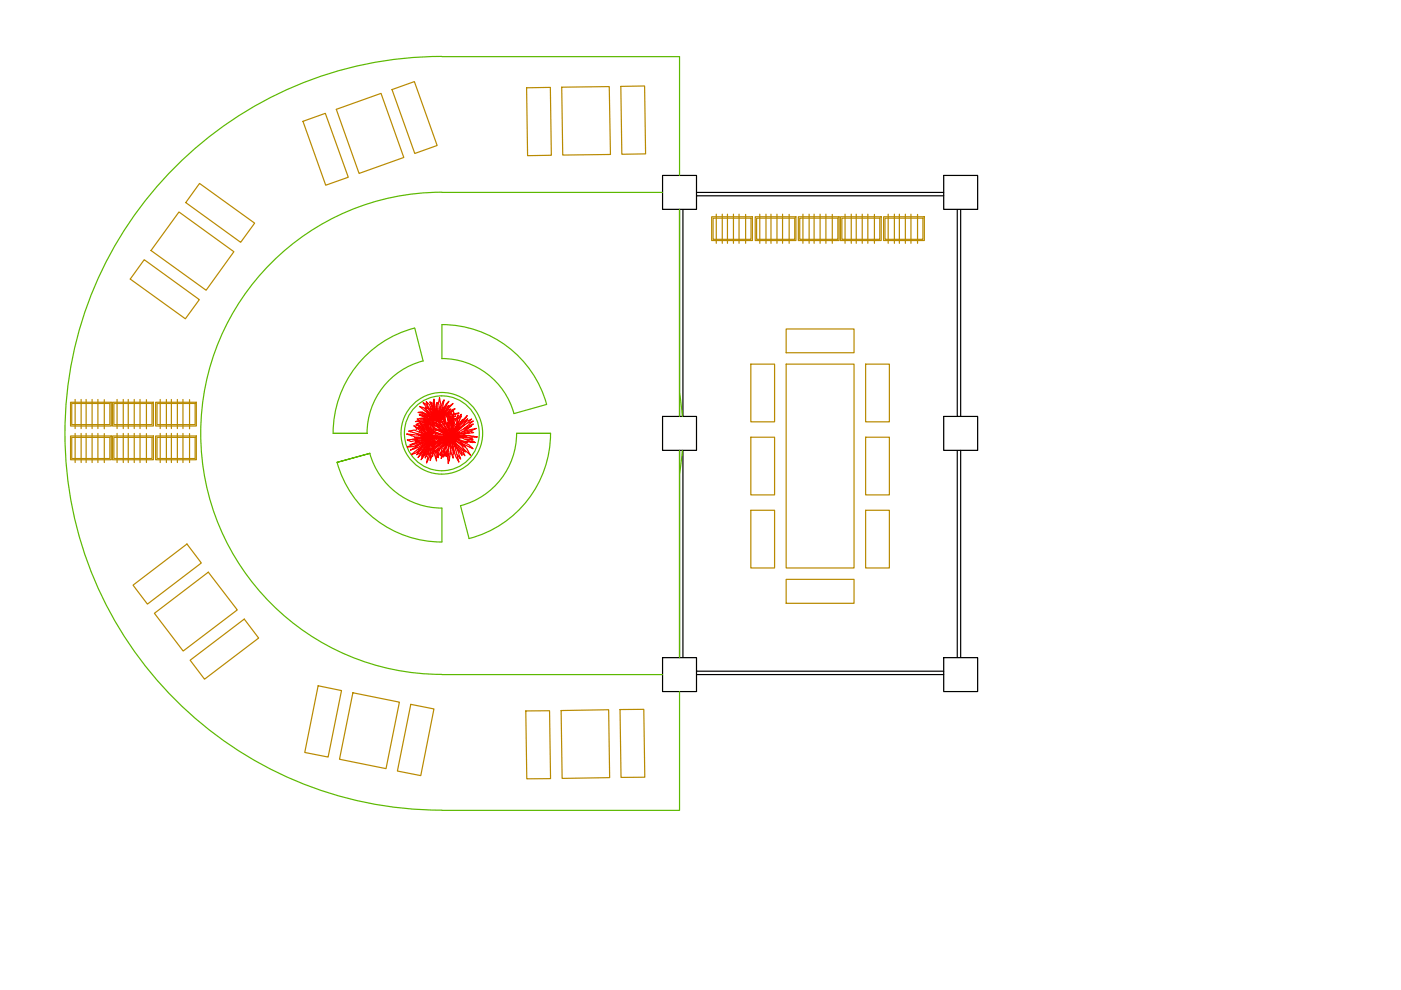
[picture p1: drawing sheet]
<svg xmlns="http://www.w3.org/2000/svg" width="297mm" height="210mm" viewBox="0 0 297 210" stroke-linecap="round" stroke-linejoin="round" font-family="sans-serif">
<g fill="none" stroke="#b88a00" stroke-width=".25">
<path d="M83.1 19l4.8-1.7 4.8 13.5-4.8 1.7zM111.6 18.6l5.1-.1 .2 14.4-5 .1zM119.1 18.5l10.1-.1 .2 14.4-10.1 .1zM131.6 18.3l5.1-.1 .2 14.4-5.1 .1zM42.3 38.9l11.7 8.4-3 4.1-11.6-8.4zM64.2 25.7l4.8-1.7 4.8 13.6-4.7 1.7zM71.3 23.2l9.5-3.4 4.8 13.6-9.5 3.4zM30.6 55.1l11.7 8.4-3 4.1-11.7-8.4zM37.9 44.9l11.7 8.5-5.9 8.1-11.7-8.4zM150.9 46h8.6v5h-8.6zM151.2 46.3h8v4.4h-8zM151.9 45.4v6.2"/>
<path d="M153.1 45.4v6.2M154.2 45.4v6.2M155.5 45.4v6.2M156.7 45.4v6.2M158.1 45.5v6.1M160.1 46h8.7v5h-8.7zM160.4 46.3h8.1v4.4h-8.1zM161.1 45.4v6.2M162.4 45.4v6.2M163.5 45.4v6.2M164.7 45.4v6.2M165.9 45.4v6.2"/>
<path d="M167.3 45.5v6.1M169.3 46h8.6v5h-8.6zM169.6 46.3h8v4.4h-8zM170.2 45.4v6.2M171.5 45.4v6.2M172.6 45.4v6.2M173.9 45.4v6.2M175.1 45.4v6.2M176.5 45.5v6.1M178.2 46h8.6v5h-8.6zM178.5 46.3h8v4.4h-8zM179.2 45.4v6.2"/>
<path d="M180.5 45.4v6.2M181.5 45.4v6.2M182.8 45.4v6.2M184 45.4v6.2M185.4 45.5v6.1M187.3 46h8.7v5h-8.7zM187.6 46.3h8.1v4.4h-8.1zM188.3 45.4v6.2M189.6 45.4v6.2M190.7 45.4v6.2M192 45.4v6.2M193.1 45.4v6.2"/>
<path d="M194.5 45.5v6.1M159.2 77.2h5v12.2h-5zM166.7 77.2h14.4v43.2h-14.4zM166.7 69.8h14.4v5h-14.4zM183.5 77.2h5.1v12.2h-5.1zM15 92.4h8.6v5.1h-8.6zM15 85.3h8.6v5h-8.6zM15.2 92.7h8.1v4.5h-8.1zM15.2 85.5h8.1v4.5h-8.1zM15.9 84.7v6.2M15.9 91.9v6.2M17.2 84.7v6.2"/>
<path d="M17.2 91.9v6.2M18.3 84.7v6.2M18.3 91.9v6.2M19.5 84.7v6.2M19.5 91.9v6.2M20.8 84.7v6.2M20.8 91.9v6.2M22.1 84.7v6.2M22.1 91.9v6.2M23.8 92.4h8.7v5.1h-8.7zM23.8 85.3h8.7v5h-8.7zM24.1 92.7h8.1v4.5h-8.1z"/>
<path d="M24.1 85.5h8.1v4.5h-8.1zM24.8 84.7v6.2M24.8 91.9v6.2M26.1 84.7v6.2M26.1 91.9v6.2M27.2 84.7v6.2M27.2 91.9v6.2M28.5 84.7v6.2M28.5 91.9v6.2M29.7 84.7v6.2M29.7 91.9v6.2M31 84.7v6.2"/>
<path d="M31 91.9v6.2M33 92.4h8.6v5.1h-8.6zM33 85.3h8.6v5h-8.6zM33.3 92.7h8.1v4.5h-8.1zM33.3 85.5h8.1v4.5h-8.1zM34 84.7v6.2M34 91.9v6.2M35.3 84.7v6.2M35.3 91.9v6.2M36.3 84.7v6.2M36.3 91.9v6.2M37.6 84.7v6.2"/>
<path d="M37.6 91.9v6.2M38.8 84.7v6.2M38.8 91.9v6.2M40.2 84.7v6.2M40.2 91.9v6.2M159.2 92.7h5v12.2h-5zM183.5 92.7h5.1v12.2h-5.1zM159.2 108.2h5v12.2h-5zM183.5 108.2h5.1v12.2h-5.1zM28.2 124.1l11.4-8.8 3.1 4.1-11.4 8.7zM32.7 130l11.5-8.7 6.1 8-11.5 8.7zM40.3 140l11.5-8.7 3 4-11.4 8.7z"/>
<path d="M166.7 122.8h14.4v5.1h-14.4zM67.5 145.4l4.9 1-2.8 14.1-5-1zM74.8 146.9l9.9 2-2.9 14.1-9.8-2zM87.1 149.3l4.9 1-2.8 14.2-4.9-1zM111.5 150.7h5l.2 14.4h-5zM119 150.7l10-.2 .3 14.4-10.1 .1zM131.5 150.4h5l.2 14.4h-5z"/>
</g>
<g fill="none" stroke="#000" stroke-width=".25">
<path d="M140.5 37.2h7.2v7.2h-7.2zM200.1 37.2h7.2v7.2h-7.2zM144.1 44.4v43.9M144.8 44.4v43.9M147.7 41.5h52.4M147.7 40.8h52.4M203 44.4v43.9M203.7 44.4v43.9M140.5 88.3h7.2v7.2h-7.2zM144.1 95.5v43.9M144.8 95.5v43.9M200.1 88.3h7.2v7.2h-7.2z"/>
<path d="M203 95.5v43.9M203.7 95.5v43.9M140.5 139.4h7.2v7.2h-7.2zM200.1 139.4h7.2v7.2h-7.2zM147.7 142.3h52.4M147.7 143h52.4"/>
</g>
<g fill="none" stroke="#5cb800" stroke-width=".25">
<path d="M93.7 12a79.9 79.9 0 0 0-79.9 79.9 79.9 79.9 0 0 0 79.9 79.9M93.7 12h50.4v25.2M93.7 40.8a51.1 51.1 0 0 0-51.1 51.1 51.1 51.1 0 0 0 51.1 51.1M93.7 40.8h46.8M144.1 44.4v43.9M87.9 69.6a23.1 23.1 0 0 0-17.3 22.3M87.9 69.6l1.8 7M89.7 76.5a15.9 15.9 0 0 0-11.9 15.4M93.7 76a15.9 15.9 0 0 1 15.3 11.6M93.7 68.8a23.1 23.1 0 0 1 22.2 16.9M93.7 68.9v7.2M70.7 91.9h7.2h-7.2"/>
<path d="M71.5 98a23.1 23.1 0 0 0 22.2 16.9M78.4 96.1a15.9 15.9 0 0 0 15.3 11.6M78.4 96.1l-6.9 1.9 6.9-1.9M109.5 91.9h7.2h-7.2M109.5 91.9a15.9 15.9 0 0 1-11.9 15.3l1.9 7M115.9 85.8l-7 1.9M116.7 91.9a23.1 23.1 0 0 1-17.3 22.3M144.1 83.3l.6 5M144.1 95.5v43.9M144.7 95.5l-.6 4.9M93.7 107.7v7.2M93.7 143h46.8"/>
<path d="M144.1 146.6v25.2h-50.4"/>
<circle cx="93.7" cy="91.9" r="7.9"/>
<circle cx="93.7" cy="91.9" r="8.7"/>
</g>
<!-- layer: zelen -->
<g fill="none" stroke="#f00" stroke-width=".25">
<path d="M88.4 90.8l-.2 .2 .3-.1M88.7 93.4l-.6 .1 .7 .1M88.7 89.2l-.6 .2h.7M88.8 92.7l-.9 .1 .6 .2M88.9 90.5l-.4 .2M89 92.3l-2.8-.3 1.8 .7 2.8 .1M89 91.3l-.1 .1 .2-.1M89.1 90.6l-.3 .1M89.1 89.7l-.5 .1-.4 .4 .3-.1M89.2 94l-1.6 .7-1.3 .1 1.5-.6M89.2 91l.2-.1-.1 .1M89.3 94l-1.3 .7 .4-.1"/>
<path d="M89.3 92.1v.1M89.3 90.1h-.6M89.3 90.9l-.1 .1M89.3 95.3l-.9 .6 .5-.5M89.3 90l-.9-1.2 1.6 1.5 .9 1.3-.2-.3M89.4 91.5l-.2 .3M89.5 91.2l.4 .3M89.5 91.6l-.3 .2M89.5 90.2l-.4 .2M89.5 91.1l-.1 .1M89.5 92.2v.1M89.5 90.5h-.1"/>
<path d="M89.6 91.1l-.1 .1M89.6 91.7l-.2 .2M89.6 90.5l-.1 .2M89.7 90.9l.2 .1M89.8 87.5l1.5 .8M89.8 92.3h.1M89.8 90.7l-.2 .1M89.8 91.3h.1M89.8 91h.1M89.8 89.6l-.5 .1M89.9 91.8l-.1 .2M89.9 88.9h.2"/>
<path d="M89.9 91.4h.1M89.9 89.1l-1.1 .1M90 91.9v.1M90 95.9l-.5 1.1 .3-.4M90 89.3l-1 .1M90 91.9v.2M90 92.4h.1M90.1 89.4l-.5 .2h.5M90.1 89.1h.6M90.1 90.2v.1M90.1 91.3l-.8-.8-.9-.6 2.5 2.3M90.1 90.2l-.1 .1"/>
<path d="M90.2 89.8l-.5 .2 .6-.1M90.2 89.3h.5M90.2 92l-.1 .1M90.2 89.4h.5M90.2 92.1l-2.5-1.8 1.4 .6 1.8 1.3-.3-.1-.5-.1 .5 .3M90.2 89.9v.1M90.3 88.2l-.6-.3-.8 .1 1.7 .7M90.3 89.9l-.5 .2M90.3 90.5l-.1 .1M90.4 92.5h.1M90.4 90.6l-.1 .1M90.4 90.1l-.4 .1"/>
<path d="M90.4 90.2h-.2M90.4 93.8h.1M90.4 91.7l.6 .5M90.4 90.8v.1M90.4 90.8h.1M90.4 90.9h.1M90.5 90.9h.1M90.5 90.5h.1M90.5 90.5l-.4-.5 .4 .9M90.5 91h-.1M90.5 92.3h.1M90.5 93.6l-1.7 1.2-1.8 .6 2.6-1.5"/>
<path d="M90.6 88.8l-1.1-.2-.7 .2 1 .1M90.6 92.9l-3 .3 1.1 .2 2.1-.4-1.5 .4-2.4 .9 1.2-.2 2.8-1M90.6 91.2h.1M90.6 86.6l-.9-1.2 .6 .3 .6 .9M90.6 93.7l-.6 .3M90.6 87.1l-.2-.1 .4 .4M90.6 88.8l-.6 .1 .7 .2M90.6 92.9h-1.4l-2.9 .4 .8 .3 1.4-.3M90.6 92.4l.6 .3-3.4-1.5-1.2 .2 4.6 1.3M90.6 93l1-.1-.6 .2zM90.6 89.8h.1M90.7 89.3h.1"/>
<path d="M90.7 94.3h.1M90.7 88.8h.2M90.7 90.3l.2-.1-.2 .2M90.7 91.6l-1.6-1.8 1.3 1.8M90.7 92.6h.1M90.7 89.6l-.2 .1M90.8 87.7l-1.8-1.5 .8 .2 1.4 1.4M90.8 91.5h.1M90.8 92.8h.1M90.8 89.6h-.4M90.8 89.1l.1 .1M90.8 89.8l-.3 .1"/>
<path d="M90.8 92.4v.1M90.9 93.1h.1M90.9 93.8l-2.6 2.6 .7-.3 .9-1.1M90.9 93.5l-1.4 1.4-.8 .4 2-1.7M90.9 89.9l-.3 .1M90.9 93.2h.1M90.9 90l-.3 .1M90.9 91.8l.3 .4M90.9 94.1h.1M90.9 94.9l-.8 2.2 .7-1 .2-.9M90.9 91.6l-.6-.9 .7 .9-1.2-2.9 .7 1 .7 1.9M90.9 93.6l-2.7 2.4-1 .4 2.9-2.3"/>
<path d="M90.9 89.3h.1M90.9 89.4h.1M90.9 93.3l-.1 .1M90.9 90.3l-.2 .2M90.9 91l.2 .2M90.9 95.7l-.1 .2M90.9 91.8l.3 .3M91 92.7h.1M91 91.8h.1M91 93.5l-.4 .6 .7-.6-1.9 3.3 1.2-1.8 .5-1M91 90.5l-.2 .2 .2-.1M91 89.6h.1"/>
<path d="M91 88.9h.2M91 91.9h.1M91 93.8l-1.5 2.4-.9 .8 2.1-2.9M91 92.7l-1.8-.2-.9-.6 2.8 .8M91 90.7l-.1 .2M91 92.5v.1M91 90.8l-.1 .1M91 92.4l.4 .2M91 91.8l.2 .3M91.1 92h.1M91.1 88.3l-1.6-1-.9 .1 1.1 .3 1.4 .7M91.1 91.1h.1"/>
<path d="M91.1 91l.2 .6M91.1 91.4l.1 .2M91.1 88.5l-.7-.3h-.8l1.6 .6-.6-.1M91.1 93.1h.1M91.1 88.7h.1M91.1 89.9l-.6-1.6 .6 2.7M91.1 89.9l.3 1.1M91.1 92.4l.3 .2-.1-.2M91.2 89.2l-.3-.5 .1 .9M91.2 94l-1.9 3.5 .9-1.1 .8-1.9M91.2 94l-.3 .9 .5-1-.1 .5M91.2 88.4l.6 .3-.6-.2 .3 .1"/>
<path d="M91.2 93.6l-.3 .3M91.2 92.1h.1M91.2 92v-.2l.1 .3M91.2 93.2l-.2 .1M91.2 94.4l-.8 3.8 .8-1.9M91.2 93l-1.1 .4M91.3 91.9h.1M91.3 88.6l.2 .1M91.3 85.4v-.2l.5 .3 .2 1.1M91.3 88.7l.5 .1M91.3 89.9l-.3-1.8 .6 1.3v.6M91.3 88.8l.5 .2v-.7l.3 .8"/>
<path d="M91.3 91.8l.1 .2M91.3 92.4l.2 .1M91.3 93.5l-.1 .3M91.3 90.1l.2 1M91.3 93.1l-.9 .5M91.4 95.8l-.2 1.8 .5-1.1v-.5M91.4 88.9h.3M91.4 92.4h.1M91.4 88.8l.3 .2M91.4 91.2l.1 .4M91.4 93h.1M91.4 91.6h-1.2l1.2 .3"/>
<path d="M91.4 94.4l-.3 2 .5-1.2M91.4 93l-2.5 1 .8-.1 .6-.3M91.4 89l.2 .1M91.4 93.5l-.2 .3 .1-.2M91.4 92.4l.1 .2M91.4 93l-.2 .1M91.5 91.6l1 .2M91.5 88.7h.1M91.5 93l-1.1 .4M91.5 93h-.2M91.5 93l-.2 .1M91.5 86.8l-.5-1-.6-.6 .6 1.6 .6 .9"/>
<path d="M91.5 92.9h.1M91.5 93.1h.1M91.5 89.2h.3v.4M91.5 93.5v.1M91.5 92.5v.1M91.5 92.9v.1M91.5 91.2v.4M91.5 93.9l-.1 .4M91.5 93h.1M91.5 93.6v-.1l.1 .3M91.5 93v.1M91.6 93h.1"/>
<path d="M91.6 93.1h.1M91.6 92.9h.1M91.6 92.9l-.4 .4 .1-.1M91.6 92.9l-.1 .1M91.6 91.3v.3M91.6 89.4h.2M91.6 91.9v.2M91.6 92.9l-.2 .2M91.6 92.9h-.2M91.6 93v.1v-.1M91.6 88.7h-.1M91.6 93v.1"/>
<path d="M91.6 92.9l-.1 .3M91.6 92.4l.1 .1M91.6 92.4v.1M91.6 92.9l.2 .2M91.6 89h-.1M91.6 89.6h.1M91.6 89.7h.1M91.6 91.9v.1M91.6 93h-.1M91.6 92.9l.3 .1M91.7 90.5h.1M91.7 92.9h.1"/>
<path d="M91.7 93h.1M91.7 92.9h-.1M91.7 92.9v.1M91.7 92.9l-.1 .1zM91.7 90.1l.1-.6 .1 .6M91.7 92.9l.1 .2v-.2M91.7 92.9l-.1 .2M91.7 90h-.1M91.7 90v.1M91.7 92.4v.1M91.7 94.1v.1M91.7 94.3l-.1 .8"/>
<path d="M91.7 95.2v.7M91.7 90.5l-.1-.2v.8M91.7 93v.1M91.7 92.9v.2M91.7 93.5h.1M91.7 92.9l.2 .1M91.7 93.8l-.1 .5v-.5M91.7 89.9h-.1M91.7 89.6l-.1 .1M91.7 93.5v.2M91.8 89.6h.1M91.8 92.9h.1"/>
<path d="M91.8 93h.1M91.8 92.9h-.1M91.8 92.9v.1M91.8 86.9l-.1 .3M91.8 89.4l-.2 .1M91.8 89.3h-.1M91.8 93.9v.2M91.8 92.4l-.1 .1M91.8 92h.1M91.8 92.9h.4M91.8 88.4l.6 .7M91.8 93.5h.1"/>
<path d="M91.8 92.9l.1 .1M91.8 91.4v.2M91.8 94.5l.1 .3M91.8 94.3v.1M91.8 92.9l.2 .1M91.8 93.9l.1 .2M91.9 85.8l.1 .6M91.9 92l-.4-.1v.2v-.6l-.1 .6-.2-.3 .1 .3M91.9 88.5l-.1-.1 .6 .7M91.9 95v.5M91.9 92.9h.1M91.9 92.9h-.2"/>
<path d="M91.9 92.9v.1M91.9 87.4l.3 .9M91.9 95.8l-.2 1v-.4M91.9 94.2v.1M91.9 88.5h.1M91.9 92.4l-.1 .1M91.9 92.9l.3 .1M91.9 95l.1 .4M91.9 90.5v.6l.1-.6M91.9 94.4l.1 .2M92 93.5l-1 .5 .6-.1M92 88.3l-.5-.9 .8 1"/>
<path d="M92 95.8l-.1 .3M92 92.9h.1M92 91.1h.1M92 88.7l.4 .4M92 92.4l-.1 .1 .1-.1M92 93.4v.1M92 93h.1M92 87.9l-.4-1-.5-.4 .7 1.6-1-1.5-.7-.2 1.7 1.9-.5-.5-.7-.1 1.2 .9M92 95.8l.6 1.9-.2-1.7M92 91.4v.2l.2-.1M92 88.9l.3 .2M92 90.1l.3-.4-.2 .5"/>
<path d="M92 90.6v.5M92 93.8v.2M92 94.9l.1 .3M92 87.3l-.3-1.4-.5-.7 1.1 3.3M92 89.5h.1M92 90.6h.1M92 89.7l.3-.1-.3 .4M92 93.8l.1 .1M92 89.5v.7M92.1 93.4h.1M92.1 93h.1M92.1 89.1l.2 .1"/>
<path d="M92.1 89l.3 .2M92.1 94.2h.1M92.1 88.8h.1M92.1 87.6l.3 1.1M92.1 89.5v.1M92.1 91.5v.1M92.1 92.4l-.1 .1M92.2 93h.1M92.2 89.8h.1M92.2 89h.1M92.2 89.1h.2M92.2 89.6h-.1"/>
<path d="M92.2 92.4l-.1 .1M92.2 91.5v.1M92.2 94.3v.1M92.2 92.4v.1M92.2 95.4v.3l-.1-.3M92.2 89.9l-.2 .3M92.2 93.9h.1M92.2 94l.1 .1M92.3 94.3h.1M92.3 92.1l.3-.3-.3 .4M92.3 89.1h.1M92.3 89.8l-.1 .2"/>
<path d="M92.3 93.8h.1M92.3 94.7v.3M92.3 95.5l.1 .5M92.3 90.8l-.1 .4M92.3 92.5h.1M92.3 92.8h.1M92.3 89h.1M92.4 94.6l.1 .3-1 1.2 .6-.4M92.4 92l-.4-.1-1.4 .5 4.1 .2M92.4 89.1h.1M92.4 90.9l-.1 .1M92.4 89.1v.1"/>
<path d="M92.4 89.2h.1M92.4 89.2l.4-1.2-.2 1.3M92.4 90.9l-.1 .3M92.4 88.3h.1M92.4 95.4l.1 .3M92.5 90.4h.5M92.5 88.8l-.2-.3-.7-.5 .8 1.1M92.5 93.5l.1 .2-.2-.1M92.5 92l2.6 .4M92.5 93.7l.1 .1M92.5 88.6h.1M92.5 88.4l-.5-3.8-.1 .6 .6 3.5"/>
<path d="M92.5 88.3h.1M92.5 94.5l.1 .3M92.5 89.9l-.1 .4M92.6 92.6l.2-.1-.1 .1M92.6 91.8l.3 .1M92.6 93.6v.1M92.6 95.8l.2 .7M92.6 93.6l.1 .1M92.6 91l-.1 .2M92.6 89.1h.1M92.6 89.3h.1M92.6 89.2l.1 .1"/>
<path d="M92.6 89.2h.1M92.6 87.9l.1-2.6-.2 .6v2.9l-.5-2.5v1l.5 1.6M92.6 89.1l.8-2.4-.5 .7-.3 1.7M92.6 90v.4M92.6 89.2l.4 .1-.2 .1M92.6 89.1v.2M92.6 95.3l.1 .1M92.7 89.2h.1M92.7 88.2v-.6l-.1 1M92.7 89.3h-.1M92.7 88.9l-.1 .1M92.7 90.3v-.2l-.1 .3"/>
<path d="M92.7 95.2v.2M92.7 94.4l.1 .2M92.7 92.4l-.1 .1M92.7 89.1h.1M92.7 89.3h.1M92.7 89.1v.1M92.7 88.7v.1M92.7 93.6l.1 .1M92.7 94.4l.2 .1M92.7 91.1l-.1 .2M92.8 92.5h-1.1l-1.3 .5 2.4-.2M92.8 89.2h.1"/>
<path d="M92.8 89.1l-.2 .1M92.8 88.9l-.1 .1M92.8 95.6v.1M92.8 92.4l-.2 .1M92.8 89.3h.1M92.8 89.1h.1M92.8 92.5h.4M92.8 89.3h-.1M92.8 89.1l-.1 .2M92.8 93.5h.1M92.8 95.2h.1M92.9 88.8h-.1"/>
<path d="M92.9 89.1h.1M92.9 88l-.2 .6M92.9 88.8l-.2 .3M92.9 89.4h.1M92.9 90.3h.1M92.9 95.5v.1M92.9 90.2l-.1 .2M92.9 91.2l-.1 .1M92.9 88.6h.1M92.9 92.8l-.8 .1M92.9 89h.1M92.9 96.6v.5v-.3"/>
<path d="M92.9 92.9l.3-.1-1.5 .1 .5 .1M92.9 95.1l-.7 .5M92.9 89.5h.1M92.9 95.4l.1 .1M92.9 94.2l.2 .1M92.9 93.5h.1M93 96.5l-.2 .3M93 87.3l.4-1.8-.2-1.2-.5 3.6M93 89.5h.1M93 91.3h.1M93 89.1l-.3 .2M93 88.9l-.1 .1"/>
<path d="M93 89.1l-.4 .1M93 89.1l-.2 .1M93 92.8l-.5 .1M93 91.8l-.1 .1M93 88.8h.1M93 88.8l-.3 .5M93 91.9l2 .5M93 89.1l.1 .1M93 89.3l-.2 .1M93 94.2l.1 .1M93 89.4v.1M93.1 93.5l-1.4 .4"/>
<path d="M93.1 89h.1M93.1 89.2h.1M93.1 89.6h.1M93.1 89.1h-.1M93.1 88.9l-.2 .2M93.1 94.1v.1M93.1 91.8l-.2 .2M93.1 89l-.3 .1M93.1 92.9h.3M93.1 94.1l.1 .1M93.1 90.5l-.1 .2M93.1 91.4h.1"/>
<path d="M93.1 89.3h.1M93.1 89.1v.2M93.1 90.5v.3M93.2 89.4h.1M93.2 95.2h.1M93.2 91.4h.1M93.2 88.9h.1M93.2 93.4h.2M93.3 89.5l-.3-.4 .1 .5M93.3 91.4h.1M93.3 96.2l.1 .2M93.3 94l.1 .1"/>
<path d="M93.3 88.5h.1M93.3 86.9l.6-1.7 .3-.4-.3 1.5-1.1 2.3M93.3 88.8l-.1 .1M93.3 95.1h.1M93.4 88.9l-.2 .1M93.4 93.9h.1M93.4 94.9l-.6 .8v.8M93.4 86.5v-.4l-.3 .5M93.4 91.6h.1M93.4 92.5h.1M93.4 87.5l-.4 .8M93.4 89.3h.1"/>
<path d="M93.4 88l-.3 .7 .4-.4M93.4 96v.1M93.4 96.5l.3 .4M93.5 88.3h.1M93.5 88.2l-.4 .4M93.5 88.6l-.3 .3M93.5 88l.1-.3a2.38 2.38 0 0 0-.9 1.6M93.5 93.9h.1M93.5 88.4l-.2 .2M93.5 96.3l.2 .5M93.5 88.1l.7-1-.7 .5-.4 .7h-.1M93.5 88.5l-.4 .3 .3-.3"/>
<path d="M93.5 88.6l-.1 .1M93.5 88.7l-.3 .2M93.6 88.8h.1M93.6 91.6h.1M93.6 88.8h-.1M93.6 88.8l-.3 .2 .3-.1M93.6 88.8l-.4 .1M93.6 88l1.4-1.7 1.1-.8-2.5 2.7M93.6 87.5l.5-1.2-.3 .3-.7 1.8M93.6 89l-.2 .1h.2M93.6 86.9l-.2 .5M93.6 89.1l-.1 .2"/>
<path d="M93.7 91.6h.1M93.7 93.3h.1M93.7 92.9l-1.1 .2-1.3 .8 2.9-.8-3 1.4 1-.4-.1-.1M93.7 89.4v.2h.2M93.7 89.4h.1M93.8 92.8h.1M93.8 89.7h.1M93.8 93.2h.1M93.8 87l.8-1.3 .6-.6-1.5 2.3M93.9 93.3l-1.1 .5-1.3 .8 .8-.3M93.9 88.6l.2-.4-.1 .5M93.9 95.7l.1 .2"/>
<path d="M93.9 88l-.3 .2M93.9 91.8h.1M93.9 94l.1 .1M93.9 88.5h-.1M93.9 89.6l-.1 .2M93.9 93.9l.1 .1M94 88.6h.1M94 91.5l-1.7-1.3-1.3-.3 2 1.4 1.2 .6M94 88.4h.1M94 88.3l-.2 .2M94 88.8l.3-.1-.3 .1M94 93.2h.1"/>
<path d="M94 89.8l-.1 .1M94 94.3l-.8 1-.6 1.7 .9-1M94 89.9h.1M94 92.8h-.8M94.1 91.8h.1M94.1 95.2l.1 .1M94.1 95.4h.1M94.2 91.9h.1M94.2 88.5l-.2 .1M94.2 89.1v.1M94.2 90.2h.1M94.2 91.9l-1.3-.6-2-.3 2.1 .8 2.3 .7"/>
<path d="M94.2 95l.1 .1M94.2 95.2h-.1M94.3 93.2l-2 1.1-1 1.1 2.3-1.6M94.3 96.3l.4 .5-.1-.3M94.3 90.4v.1M94.4 94.9l-.9 2.3 .6-.9M94.4 91.1l-1.5-1.7-1.4-.4 2 1.9 1.9 1.5M94.4 87.4l-.7 .6M94.4 88.3l-.4 .1M94.4 88l-.7 .3M94.4 89.4h.1M94.4 89h-.2"/>
<path d="M94.4 88.1l-.4 .2M94.4 88.5l-.4 .2M94.4 88.4l-.4 .2M94.4 87.4l-.2 .2M94.4 89.5h.1M94.4 87.4l-.7 .9M94.4 87.8l-.6 .5M94.4 96.1l.1 .4M94.5 89.2h.1M94.5 87.4l.5-.5 .6-.2-.9 .9M94.5 89.2l-.2 .1M94.5 87.4h.1"/>
<path d="M94.5 89.4l-.1 .1M94.5 89.7h.1M94.5 90.7h.1M94.5 87.7l.6-.3-.5 .4M94.5 89.5v.2M94.6 92.1l-1.8-1.1 1.3 .5 1 .7M94.6 91h.1M94.7 89.9h-.2l-1.1-2 .2 1.2 1.2 2.3M94.7 92.7l-3 .4-1.4 .5 1.8-.2M94.7 90.1h.1M94.7 91.1h.1M94.7 92.6l-1.4-.1-2 .2 2.1 .1 1.6-.1"/>
<path d="M94.7 88.2v.1M94.8 91.6l-1.3-1.7-.6-1.4 1.3 1.8 1 1.7M94.8 91.6l-1.1-1.2-1.2-.8 2.9 2.9M94.8 91.2h.1M94.8 87.5h.1M94.8 90.3h.1M94.8 95.5l.2 .1M94.9 90.5h.1M94.9 90.6h.1M94.9 93.2h.1M94.9 92.1l.4 .3M94.9 95.4l.2 .2"/>
<path d="M94.9 90.7l-.6-1.9 .1-1.4 .7 1.9 .3 2.4M94.9 93.8l-1.5 2.7 .3-1.3 .8-1.1M94.9 93.2l-.9 1.4 .8-.9M94.9 92.1h.1M94.9 88.9h.1M95 90.7l-1.1-1.9 .5 1.6 .8 1.4M95 93.2l-2 1.8-.7 1 1.9-1.8M95 87.5h.1M95 93.1l-.2 .1M95 93.1h.1M95 89.1h.1M95 86.3l.1-.3-.5 .3-.7 1.1"/>
<path d="M95 88.7l-.1 .1M95 93v.1M95 89.2h.1M95 88.8h-.1M95.1 92.7l-1.2 .1-1.2 .6 1.6-.5M95.1 88.4l-.3 .1M95.1 89.5h.1M95.1 88.1l-.4 .2M95.1 93.7l-.8 1.7-.3 1.5 .6-1.2M95.1 93.5l-1 1.7M95.1 89.7h.1M95.1 87.9l-.4 .2"/>
<path d="M95.1 94.6h.1M95.1 93.6l-.5 1.5-.1 1.6 .8-2.9M95.2 92.9l-2.7 2 1.2-1.1 1-.7M95.2 92.3h.1M95.2 92.3l.2 .2M95.2 94.7l-.1 .1M95.2 94.3l-.4 2.4 .3 1.6 .1-.9M95.2 92.7l-.7 .2-.7 .5 .9-.4M95.2 94.3h.1M95.3 92.1l-.8-1.1 .3 .8 .7 .7M95.3 92.6l-1.3-.2 1.1 .2M95.3 94h.1"/>
<path d="M95.3 92.4h.1M95.3 93.9l-.3 2 .3 1.8 .3-2.8M95.3 92.9l-.4 .5-.3 .9 .6-.9M95.3 92.8l-.2 .2M95.3 92.8h.1M95.3 92.8l-.2 .9 .4-.9M95.3 92.6h.1M95.3 92.7h.1M95.4 92.6h.1M95.4 92.5h.1M95.4 91.8l-.6-2.3 .2 1.3 .3 1.1M95.4 92.4v.1"/>
<path d="M95.4 92v.1M95.5 92.5h.1M95.5 92.1h.1M95.5 93.2l.1 2.6 .5 1.3v-1.6M95.5 92.9h.1M95.5 92.1v-.7l.1 1M95.5 92.7l-1.3 .6 1.2-.6M95.5 92.9l-.1 .1M95.5 92.8l-.2 1.5 .2-1.1M95.5 92.6l-.4-.4-.7-.1 1.1 .5M95.5 88.7h.1M95.6 92.5h.1"/>
<path d="M95.6 88.8l-.5-1v2M95.6 95.4l-.2 .9M95.6 92.5l.1 .3M95.6 89l.1-1.6 .5-.5-.1 2.7-.3 1.4M95.6 92.6l-.5-1 .5 1.1h-.7h.7l-.8 .8 .2-.4 .5-.4M95.6 92.8l-.1 .8zM95.6 88.8v.1M95.6 92.5v.1M95.6 91.9v.4M95.6 88.8h.1M95.6 92.5l.1 .1M95.6 92.9l.5 2.7-.5-1.1v-1.2"/>
<path d="M95.6 92.7l.8 1.5-.5-.6-.3-.7M95.6 92.9l.1 .3M95.6 92.9l.1 .2M95.6 92.9h.1M95.6 88.2l-.3 .1 .3 .1M95.6 88.5h-.2M95.7 89.4l-.1-.7v1.1M95.7 92.6h.1M95.7 91.3l.2-2.3-.3 1.3-.1 1.5M95.7 92.8l.8 .7 .2 .6zM95.7 92.6l1-.6-1 .6M95.7 92.7l.9 .6-.4-.4-.5-.2"/>
<path d="M95.7 92.6l.5-.2 .4 .2zM95.7 87.6l-.6 .3M95.7 92.4l-.1 .1M95.7 87.8l-.5 .3M95.7 93.3l.4 1.4v.7M95.7 92.7h.1M95.7 92.7l.9 .1 .9 .4-1.7-.5M95.7 93.1l-.1-.2 .1 .2M95.8 91.1l.2-1.5v-1.8l-.3 1.3-.1 1.1-.3-1.8 .2 3M95.8 91.6l.2-1.1-.4 1.3M95.8 92.7h.1M95.8 92.5h-.1"/>
<path d="M95.8 93.1l1.8 2.6-.8-.6-.5-1M95.8 91.4h.1M95.9 93l1.9 2.5 .2 1-1.1-1.3M95.9 92.2l.3-.2-.6 .6zM95.9 91.3h.1M95.9 91.4l-.3 1.2v-.8zM95.9 92.7l2.1 .2 2.3 .9-1.9-.3-1.9-.6M95.9 91h.1M96 92.9l1.9 1.6 .8 1.3-2-1.9M96 92.5h-.1M96 93.8l.5 1.2 .8 3-.7-1.3-.5-1.8M96 87l-1.4 1 .7-.5"/>
<path d="M96.1 92.1l-.1 .1M96.1 89.1l.2-.3-.1 1.4M96.1 93.9l.6 1.1M96.1 88.3l.5-.1-.5 .3M96.1 87.6h.2l-.2 .1M96.1 89.1h.1M96.1 87.7l1.2-.1-1.2 .4M96.1 92.7h.1M96.2 86.9l.3-.2-.5 .1-1.4 1M96.2 92.2l-.6 .4M96.2 92l2.2-2-1.4 1-1 1.1 .5-.7-.5 .4-.3 .6M96.2 90h.1"/>
<path d="M96.2 89.9h.1M96.2 95.4l.2 .9-.3-.4M96.2 92.9l1.3 .6 1.2 1.2-2.3-1.5M96.2 89.6h.2M96.2 92.4l-.3 .1M96.2 89.8h.1M96.3 92.5l1.8-.3 1.4-.5-1.9 .3-1.9 .6M96.3 92.1l1.1-.4-1.2 .7M96.4 92.9l3.1 1.4 .8 .9-2.5-1.3M96.4 92.5l.9-.1h1.6l-3.2 .3M96.4 91.3h.1M96.4 92.5h.1"/>
<path d="M96.4 91.9l-.2 .1M96.4 91.4l1.7-2.5-1.9 2.7M96.5 91h.1M96.6 90.8v.1M96.6 91.9l-.8 .5M96.6 89l-.3 .1M96.7 92.4h.1M96.7 91.9l1.5-.9 1.7-.6-2.2 1.4-1.4 .5M96.7 90.4l-.9 1.7M96.7 88.7l-.6 .1M96.8 89.8l.3-1.8-.8 1.6-.5 1.9 .2-.5M96.8 90.2l.4-.8-.9 .9-.7 2.1"/>
<path d="M96.9 89.3l.1-.4 .8-.7-1.2 2.4M96.9 90.1l-1.3 2.4 .6-1.5zM96.9 89h.1M97 95.3l.7 2.1-.8-1.1M97 88.8h.1M97 90.1h.1M97.1 90h.1M97.1 93.7l1.8 1.4 .9 1.4-1.3-1.1M97.2 94.4l1 1.2 .4 1-.8-.8M97.4 89.1l-.2 .8-.7 1.1M97.5 88.9h.1M97.6 88.3l.2-.5-.6 .7-.3 .7"/>
<path d="M97.7 93.5l1.4 .4-.2-.3M97.7 89.5l1.4-1.4-1.4 2M97.8 92.3l-1 .1M97.8 90.5l-1.6 1.5M98 90.3l1.2-1.5-1.1 .8-2 2.4M98.2 92.7l1.2 .1 .9 .4-1.7-.1M98.3 91l2-1.7-1.4 .5-2.9 2.4M98.6 92.4l.8-.1 1.8 .4h-4.5M98.7 93.1l1.3 .2 .8 .5-.9-.1M99 91.9l1.4-.2-.8-.3-3.5 1M99.1 89.7l.9-.9-1 .5-.7 .7M99.5 90.6l-.5 .4-.6 .3"/>
<path d="M99.7 91.4l1.3-.6-3.2 .9M99.8 90.4l.5-.5-2 1"/>
</g>
</svg>
